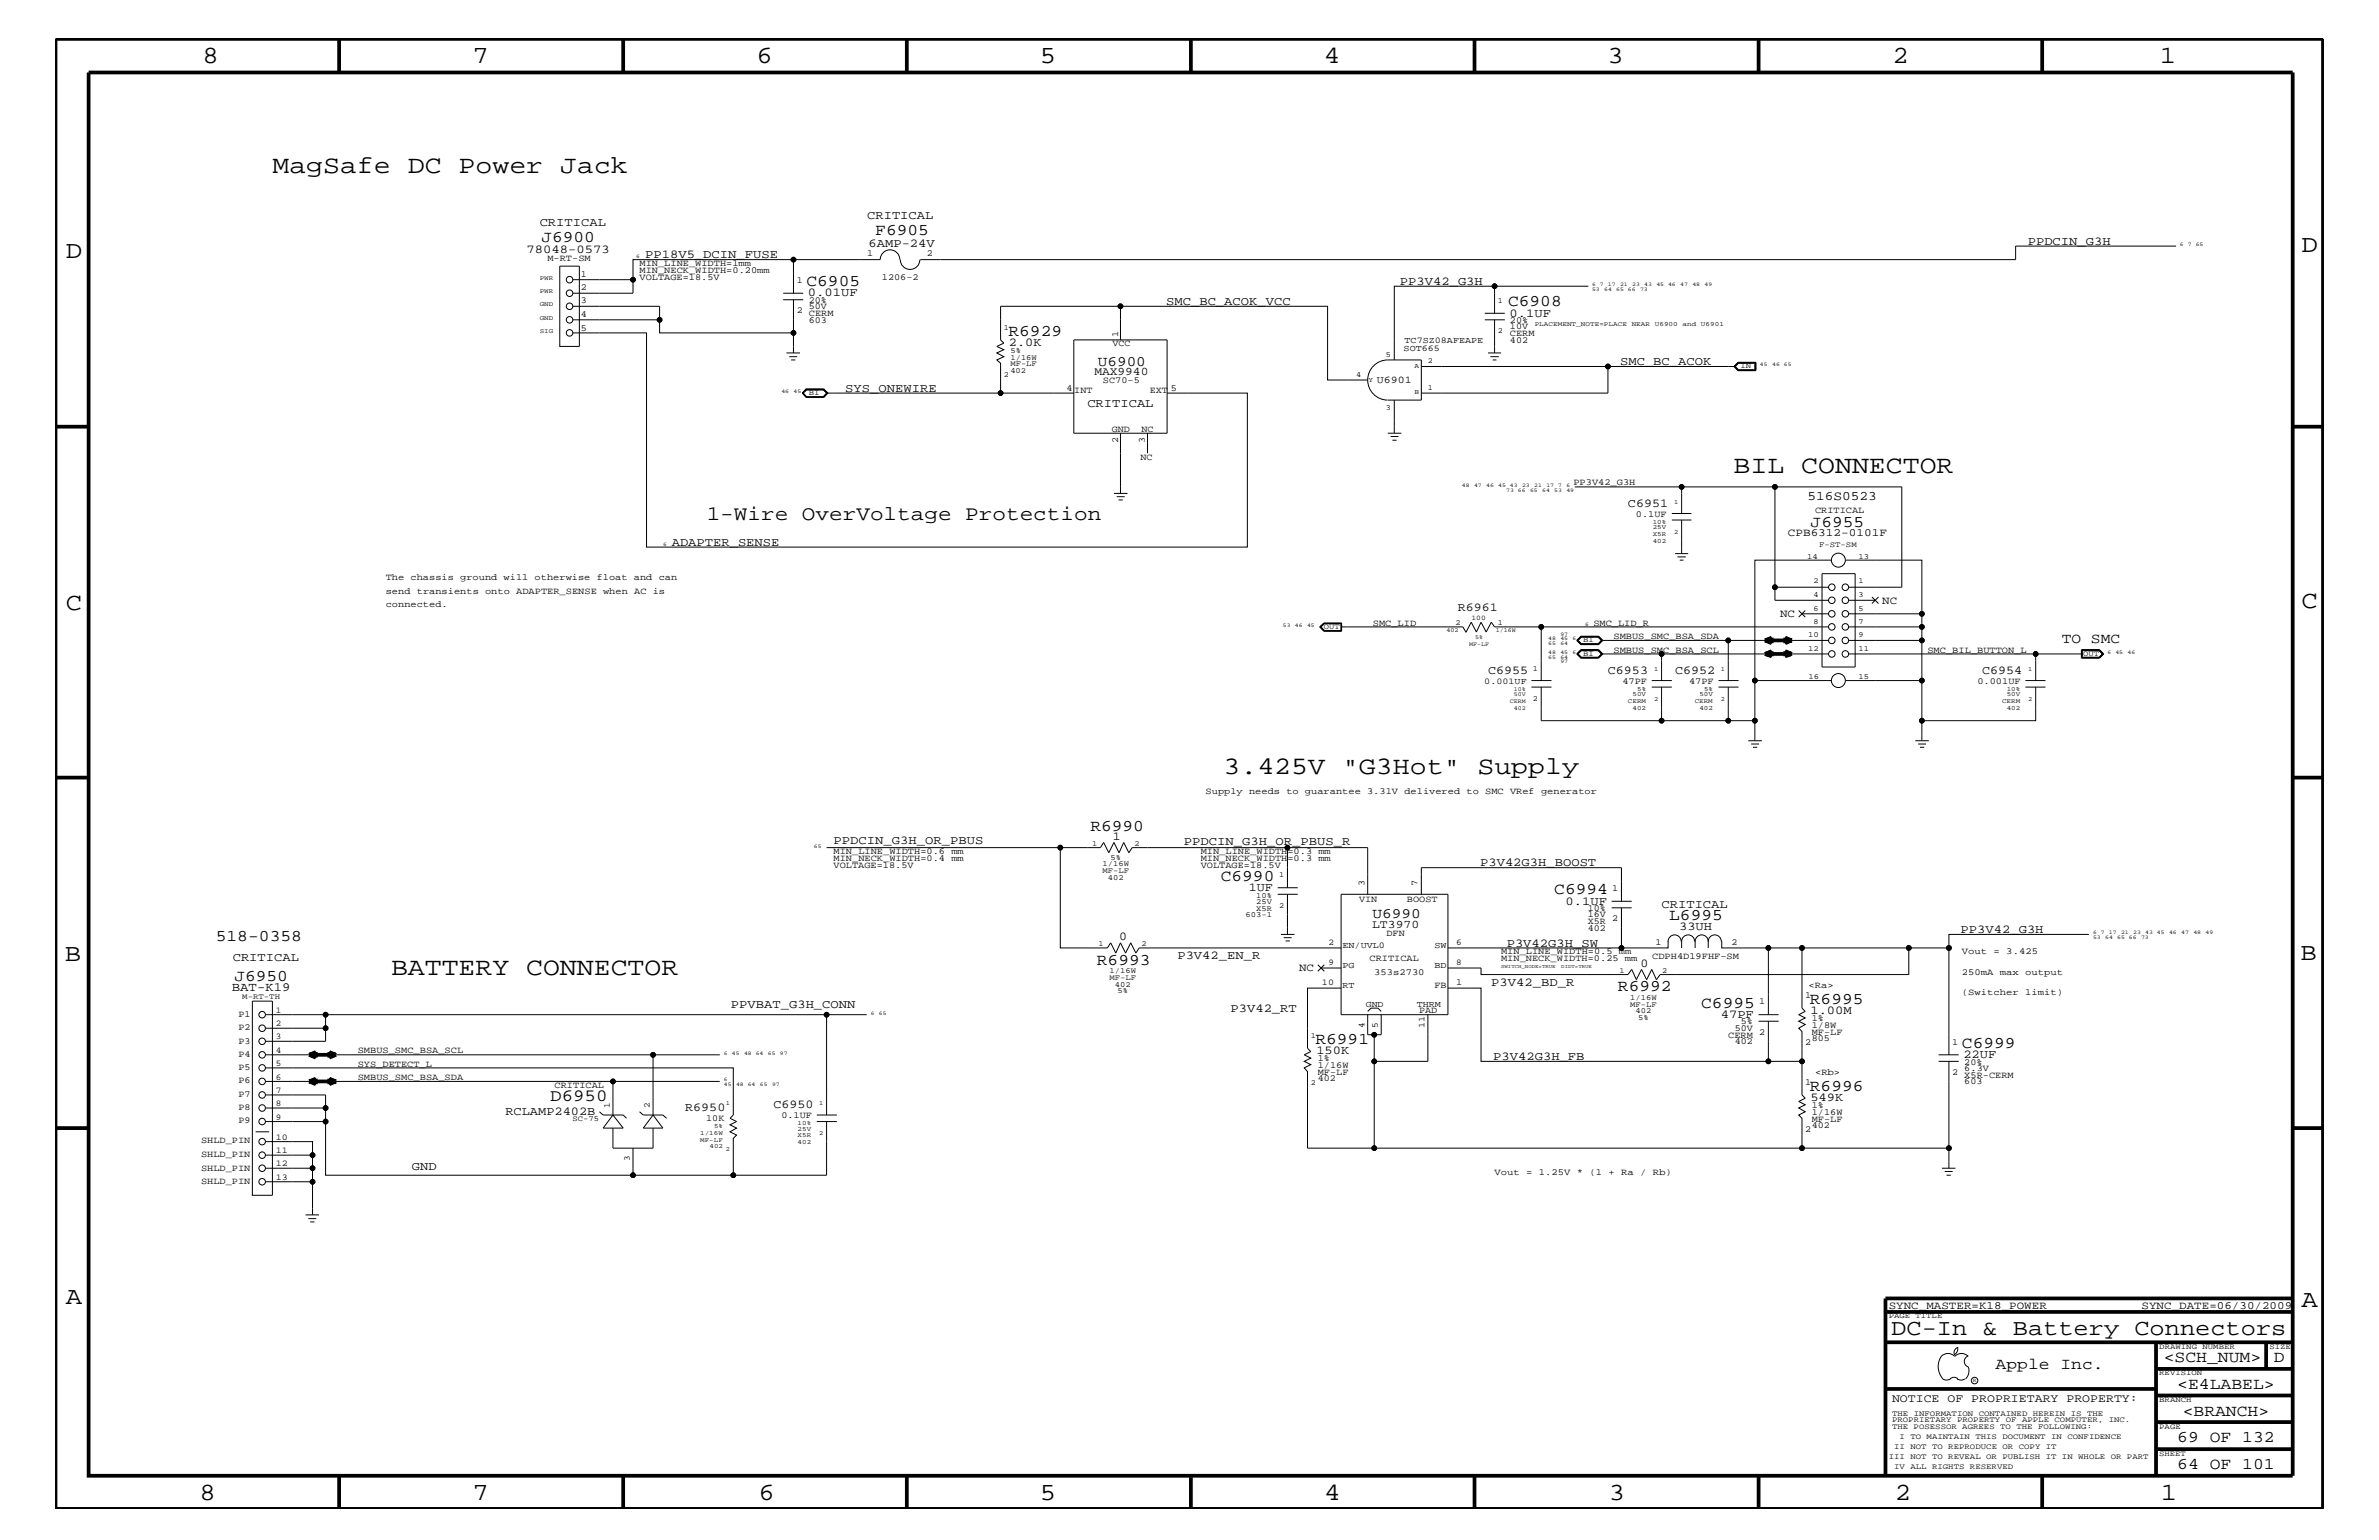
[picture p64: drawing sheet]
<svg xmlns="http://www.w3.org/2000/svg" width="432mm" height="279mm" viewBox="0 0 432 279" stroke-linecap="round" stroke-linejoin="round" font-family="sans-serif">
<defs><g id="words">
<g font-size="4.6">
<text x="49.4" y="31.4">MagSafe DC Power Jack</text>
<text x="314.6" y="85.9">BIL CONNECTOR</text>
<text x="222.1" y="140.4">3.425V &quot;G3Hot&quot; Supply</text>
<text x="71" y="176.8">BATTERY CONNECTOR</text>
</g>
<g font-size="4.5">
<text x="36.7" y="11.5">8</text>
<text x="85.8" y="11.5">7</text>
<text x="137.3" y="11.5">6</text>
<text x="188.7" y="11.5">5</text>
<text x="240.3" y="11.5">4</text>
<text x="291.8" y="11.5">3</text>
<text x="343.5" y="11.5">2</text>
<text x="392" y="11.5">1</text>
<text x="11.9" y="46.8">D</text>
<text x="417.7" y="45.7">D</text>
<text x="11.9" y="110.6">C</text>
<text x="417.7" y="110.3">C</text>
<text x="11.8" y="174.3">B</text>
<text x="417.6" y="174.2">B</text>
<text x="11.9" y="236.7">A</text>
<text x="417.7" y="237.1">A</text>
<text x="36.2" y="272.1">8</text>
<text x="85.8" y="272.1">7</text>
<text x="137.7" y="272.1">6</text>
<text x="188.7" y="272.1">5</text>
<text x="240.4" y="272.1">4</text>
<text x="292" y="272.1">3</text>
<text x="343.9" y="272.1">2</text>
<text x="392.2" y="272.1">1</text>
</g>
<text font-size="4.1" x="343.3" y="242.3">DC-In &amp; Battery Connectors</text>
<text font-size="3.7" x="128.3" y="94.3">1-Wire OverVoltage Protection</text>
<text font-size="3.1" x="99.9" y="199.8">D6950</text>
<g font-size="3">
<text x="98.3" y="44">J6900</text>
<text x="158.9" y="42.7">F6905</text>
<text x="146.4" y="51.9">C6905</text>
<text x="273.7" y="55.6">C6908</text>
<text x="183" y="60.9">R6929</text>
<text x="328.6" y="95.6">J6955</text>
<text x="197.9" y="150.7">R6990</text>
<text x="221.6" y="159.9">C6990</text>
<text x="282.1" y="162.2">C6994</text>
<text x="303" y="167">L6995</text>
<text x="39.2" y="170.7">518-0358</text>
<text x="42.5" y="177.9">J6950</text>
<text x="199.1" y="175">R6993</text>
<text x="293.7" y="179.9">R6992</text>
<text x="308.8" y="182.9">C6995</text>
<text x="328.5" y="182.1">R6995</text>
<text x="238.8" y="189.4">R6991</text>
<text x="356.1" y="190.2">C6999</text>
<text x="328.5" y="197.9">R6996</text>
<text x="362.2" y="248.4">Apple Inc.</text>
<text x="392.7" y="247.1">&lt;SCH_NUM&gt;</text>
<text x="395.2" y="252">&lt;E4LABEL&gt;</text>
<text x="412.7" y="247.1">D</text>
<text x="396.2" y="256.8">&lt;BRANCH&gt;</text>
<text x="395.2" y="261.6">69 OF 132</text>
<text x="395.2" y="266.6">64 OF 101</text>
</g>
<g font-size="2.6">
<text x="199.3" y="66.4">U6900</text>
<text x="374.2" y="116.6">TO SMC</text>
<text x="249.1" y="166.5">U6990</text>
</g>
<text font-size="2.4" x="328" y="90.7">516S0523</text>
<text font-size="2.3" x="42.1" y="179.9">BAT-K19</text>
<g font-size="2.2">
<text x="98" y="41">CRITICAL</text>
<text x="157.4" y="39.8">CRITICAL</text>
<text x="95.6" y="45.9">78048-0573</text>
<text x="117.1" y="46.8">PP18V5_DCIN_FUSE</text>
<text x="157.6" y="44.7">6AMP-24V</text>
<text x="368" y="44.4">PPDCIN_G3H</text>
<text x="146.6" y="53.8">0.01UF</text>
<text x="254.1" y="51.7">PP3V42_G3H</text>
<text x="211.7" y="55.3">SMC_BC_ACOK_VCC</text>
<text x="274" y="57.4">0.1UF</text>
<text x="183.1" y="62.8">2.0K</text>
<text x="153.4" y="71.1">SYS_ONEWIRE</text>
<text x="294" y="66.2">SMC_BC_ACOK</text>
<text x="197.4" y="73.8">CRITICAL</text>
<text x="295.5" y="92">C6951</text>
<text x="121.9" y="99">ADAPTER_SENSE</text>
<text x="264.6" y="110.8">R6961</text>
<text x="270.1" y="122.3">C6955</text>
<text x="291.8" y="122.3">C6953</text>
<text x="304" y="122.3">C6952</text>
<text x="359.7" y="122.3">C6954</text>
<text x="151.3" y="153.1">PPDCIN_G3H_OR_PBUS</text>
<text x="202" y="152.4">1</text>
<text x="214.9" y="153.4">PPDCIN_G3H_OR_PBUS_R</text>
<text x="226.7" y="161.7">1UF</text>
<text x="268.6" y="157.2">P3V42G3H_BOOST</text>
<text x="284.1" y="164.1">0.1UF</text>
<text x="301.6" y="164.7">CRITICAL</text>
<text x="203.2" y="170.6">0</text>
<text x="273.5" y="171.7">P3V42G3H_SW</text>
<text x="304.8" y="168.7">33UH</text>
<text x="355.9" y="169.3">PP3V42_G3H</text>
<text x="42.2" y="174.4">CRITICAL</text>
<text x="213.7" y="174">P3V42_EN_R</text>
<text x="270.7" y="178.8">P3V42_BD_R</text>
<text x="297.7" y="175.5">0</text>
<text x="132.7" y="182.8">PPVBAT_G3H_CONN</text>
<text x="223.4" y="183.7">P3V42_RT</text>
<text x="312.3" y="184.7">47PF</text>
<text x="328.6" y="184">1.00M</text>
<text x="238.9" y="191.2">150K</text>
<text x="356.4" y="192">22UF</text>
<text x="271" y="192.3">P3V42G3H_FB</text>
<text x="91.7" y="202.3">RCLAMP2402B</text>
<text x="124.4" y="201.5">R6950</text>
<text x="140.4" y="201">C6950</text>
<text x="328.6" y="199.8">549K</text>
<text x="74.8" y="212.3">GND</text>
</g>
<g font-size="2.1">
<text x="198.6" y="68.1">MAX9940</text>
<text x="249" y="168.3">LT3970</text>
<text x="343.4" y="254.4">NOTICE OF PROPRIETARY PROPERTY:</text>
</g>
<g font-size="2">
<text x="324.5" y="97.3">CPB6312-0101F</text>
<text x="323.1" y="112">NC</text>
<text x="341.6" y="109.5">NC</text>
<text x="235.8" y="176.2">NC</text>
<text x="342.8" y="237.4">SYNC_MASTER=K18_POWER</text>
<text x="388.7" y="237.4">SYNC_DATE=06/30/2009</text>
</g>
<text font-size="1.9" x="249.9" y="69.5">U6901</text>
<g font-size="1.7">
<text x="99.4" y="47.4">M-RT-SM</text>
<text x="157.4" y="46.5">1</text>
<text x="168.2" y="46.5">2</text>
<text x="105.4" y="50.2">1</text>
<text x="105.4" y="52.7">2</text>
<text x="116.1" y="48.3">MIN_LINE_WIDTH=1mm</text>
<text x="116.1" y="49.6">MIN_NECK_WIDTH=0.20mm</text>
<text x="116.1" y="50.7">VOLTAGE=18.5V</text>
<text x="144.6" y="51.3">1</text>
<text x="160.1" y="50.7">1206-2</text>
<text x="105.4" y="55.1">3</text>
<text x="105.4" y="57.5">4</text>
<text x="105.4" y="60">5</text>
<text x="144.6" y="56.8">2</text>
<text x="146.8" y="58.5">603</text>
<text x="146.8" y="57.3">CERM</text>
<text x="146.8" y="55">20%</text>
<text x="146.8" y="56.1">50V</text>
<text x="274.1" y="58.6">20%</text>
<text x="274.1" y="59.7">10V</text>
<text x="201.9" y="62.9">VCC</text>
<text x="202.9" y="61.1" transform="rotate(-90 202.9 61.1)">1</text>
<text x="274.1" y="60.9">CERM</text>
<text x="274.1" y="62.2">402</text>
<text x="193.5" y="70.9">4</text>
<text x="195" y="71.3">INT</text>
<text x="200.2" y="69.5">SC70-5</text>
<text x="208.7" y="71.3">EXT</text>
<text x="212.5" y="70.9">5</text>
<text x="201.8" y="78.4">GND</text>
<text x="202.9" y="80.4" transform="rotate(-90 202.9 80.4)">2</text>
<text x="207" y="83.5">NC</text>
<text x="207.2" y="78.3">NC</text>
<text x="207.8" y="80.5" transform="rotate(-90 207.8 80.5)">3</text>
<text x="285.6" y="88.1">PP3V42_G3H</text>
<text x="296.9" y="93.8">0.1UF</text>
<text x="329.4" y="93.2">CRITICAL</text>
<text x="70" y="107.7">send transients onto ADAPTER_SENSE when AC is</text>
<text x="70" y="105.3">The chassis ground will otherwise float and can</text>
<text x="70" y="110.2">connected.</text>
<text x="249.2" y="113.6">SMC_LID</text>
<text x="289.2" y="113.6">SMC_LID_R</text>
<text x="292.9" y="115.9">SMBUS_SMC_BSA_SDA</text>
<text x="292.9" y="118.4">SMBUS_SMC_BSA_SCL</text>
<text x="349.8" y="118.4">SMC_BIL_BUTTON_L</text>
<text x="294.5" y="124.1">47PF</text>
<text x="306.6" y="124.1">47PF</text>
<text x="358.9" y="124.1">0.001UF</text>
<text x="218.8" y="144">Supply needs to guarantee 3.31V delivered to SMC VRef generator</text>
<text x="151.3" y="155">MIN_LINE_WIDTH=0.6 mm</text>
<text x="217.9" y="155">MIN_LINE_WIDTH=0.3 mm</text>
<text x="151.3" y="157.4">VOLTAGE=18.5V</text>
<text x="151.3" y="156.2">MIN_NECK_WIDTH=0.4 mm</text>
<text x="217.9" y="156.2">MIN_NECK_WIDTH=0.3 mm</text>
<text x="217.9" y="157.4">VOLTAGE=18.5V</text>
<text x="247.6" y="160.8" transform="rotate(-90 247.6 160.8)">3</text>
<text x="257.3" y="160.8" transform="rotate(-90 257.3 160.8)">7</text>
<text x="292.6" y="161.7">1</text>
<text x="246.7" y="163.6">VIN</text>
<text x="255.4" y="163.6">BOOST</text>
<text x="288.2" y="167.6">X5R</text>
<text x="288.2" y="166.4">16V</text>
<text x="288.2" y="165.3">10%</text>
<text x="292.6" y="167.1">2</text>
<text x="251.7" y="169.9">DFN</text>
<text x="272.5" y="173.2">MIN_LINE_WIDTH=0.5 mm</text>
<text x="288.2" y="168.9">402</text>
<text x="299.9" y="173.9">CDPH4D19FHF-SM</text>
<text x="300.5" y="171.4">1</text>
<text x="314.3" y="171.4">2</text>
<text x="356.1" y="173.2">Vout = 3.425</text>
<text x="248.6" y="174.4">CRITICAL</text>
<text x="249.4" y="176.8">353s2730</text>
<text x="260.3" y="179.3">FB</text>
<text x="264.3" y="178.8">1</text>
<text x="272.5" y="174.4">MIN_NECK_WIDTH=0.25 mm</text>
<text x="328.3" y="179.3">&lt;Ra&gt;</text>
<text x="356.1" y="176.8">250mA max output</text>
<text x="43.3" y="184.4">P1</text>
<text x="257.6" y="183.8">PAD</text>
<text x="316" y="185.9">5%</text>
<text x="319.3" y="182.2">1</text>
<text x="327.7" y="181">1</text>
<text x="328.8" y="185.3">1%</text>
<text x="356.1" y="180.5">(Switcher limit)</text>
<text x="43.3" y="189.3">P3</text>
<text x="43.3" y="191.7">P4</text>
<text x="43.3" y="186.9">P2</text>
<text x="64.9" y="191.1">SMBUS_SMC_BSA_SCL</text>
<text x="313.7" y="188.2">CERM</text>
<text x="314.9" y="187">50V</text>
<text x="314.9" y="189.4">402</text>
<text x="319.3" y="187.7">2</text>
<text x="327.7" y="189.5">2</text>
<text x="328.8" y="188.9">805</text>
<text x="328.8" y="187.7">MF-LF</text>
<text x="328.8" y="186.5">1/8W</text>
<text x="354.3" y="189.5">1</text>
<text x="43.3" y="194.2">P5</text>
<text x="43.3" y="196.5">P6</text>
<text x="64.9" y="195.9">SMBUS_SMC_BSA_SDA</text>
<text x="64.9" y="193.6">SYS_DETECT_L</text>
<text x="100.7" y="197.4">CRITICAL</text>
<text x="239.2" y="192.6">1%</text>
<text x="239.2" y="193.7">1/16W</text>
<text x="239.2" y="196.2">402</text>
<text x="239.2" y="195">MF-LF</text>
<text x="327.7" y="196.8">1</text>
<text x="329.4" y="195">&lt;Rb&gt;</text>
<text x="354.3" y="195">2</text>
<text x="356.5" y="195.5">X5R-CERM</text>
<text x="356.5" y="193.2">20%</text>
<text x="356.5" y="194.3">6.3V</text>
<text x="356.5" y="196.7">603</text>
<text x="43.3" y="199">P7</text>
<text x="43.3" y="201.5">P8</text>
<text x="43.3" y="203.8">P9</text>
<text x="128.2" y="203.4">10K</text>
<text x="141.8" y="202.9">0.1UF</text>
<text x="328.8" y="203.5">MF-LF</text>
<text x="328.8" y="202.3">1/16W</text>
<text x="328.8" y="201">1%</text>
<text x="36.5" y="207.5">SHLD_PIN</text>
<text x="36.5" y="209.9">SHLD_PIN</text>
<text x="327.7" y="205.3">2</text>
<text x="328.8" y="204.7">402</text>
<text x="36.5" y="212.4">SHLD_PIN</text>
<text x="36.5" y="214.7">SHLD_PIN</text>
<text x="271.3" y="213.2">Vout = 1.25V * (1 + Ra / Rb)</text>
</g>
<g font-size="1.6">
<text x="254.8" y="63.6">SOT665</text>
<text x="254.9" y="62.2">TC7SZ08AFEAPE</text>
<text x="269.4" y="124.1">0.001UF</text>
<text x="241.1" y="171.4">2</text>
<text x="243.7" y="172">EN/UVL0</text>
<text x="260.3" y="172">SW</text>
<text x="264.3" y="171.5">6</text>
<text x="239.9" y="178.7">10</text>
<text x="241.1" y="175">9</text>
<text x="243.7" y="175.6">PG</text>
<text x="243.7" y="179.3">RT</text>
<text x="260.3" y="175.6">BD</text>
<text x="264.3" y="175.1">8</text>
<text x="50" y="183.8">1</text>
<text x="247.9" y="182.7">GND</text>
<text x="257.1" y="182.7">THRM</text>
<text x="50" y="186.1">2</text>
<text x="50" y="188.6">3</text>
<text x="50" y="191">4</text>
<text x="247.6" y="186.5" transform="rotate(-90 247.6 186.5)">4</text>
<text x="250.1" y="186.5" transform="rotate(-90 250.1 186.5)">5</text>
<text x="258.6" y="186.5" transform="rotate(-90 258.6 186.5)">11</text>
<text x="50" y="193.4">5</text>
<text x="50" y="195.9">6</text>
<text x="50" y="198.2">7</text>
<text x="50" y="200.7">8</text>
<text x="50" y="203.1">9</text>
<text x="110.7" y="201" transform="rotate(-90 110.7 201)">1</text>
<text x="117.9" y="201" transform="rotate(-90 117.9 201)">2</text>
<text x="50" y="206.8">10</text>
<text x="50" y="209.2">11</text>
<text x="50" y="211.6">12</text>
<text x="50" y="214.1">13</text>
<text x="114.3" y="210.6" transform="rotate(-90 114.3 210.6)">3</text>
</g>
<g font-size="1.4">
<text x="182.2" y="59.8">1</text>
<text x="271.9" y="55">1</text>
<text x="183.4" y="64">5%</text>
<text x="183.4" y="65.3">1/16W</text>
<text x="251.5" y="64.7">5</text>
<text x="259.2" y="65.9">2</text>
<text x="271.9" y="60.4">2</text>
<text x="146.8" y="71.7">BI</text>
<text x="182.2" y="68.4">2</text>
<text x="183.4" y="66.5">MF-LF</text>
<text x="183.4" y="67.7">402</text>
<text x="246.1" y="68.4">4</text>
<text x="259.2" y="70.7">1</text>
<text x="315.9" y="66.8">IN</text>
<text x="251.5" y="74.4">3</text>
<text x="328" y="101.4">14</text>
<text x="330.2" y="99.3">F-ST-SM</text>
<text x="337.3" y="101.4">13</text>
<text x="329.2" y="105.9">2</text>
<text x="337.3" y="105.9">1</text>
<text x="264.2" y="113.4">2</text>
<text x="271.9" y="113.4">1</text>
<text x="329.2" y="108.3">4</text>
<text x="329.2" y="110.8">6</text>
<text x="329.2" y="113.1">8</text>
<text x="337.3" y="108.3">3</text>
<text x="337.3" y="110.8">5</text>
<text x="337.3" y="113.1">7</text>
<text x="240.3" y="114.2">OUT</text>
<text x="287.4" y="119">BI</text>
<text x="287.4" y="116.5">BI</text>
<text x="328.2" y="115.6">10</text>
<text x="328.2" y="118.1">12</text>
<text x="337.3" y="118.1">11</text>
<text x="337.3" y="115.6">9</text>
<text x="378.1" y="119">OUT</text>
<text x="278.2" y="121.7">1</text>
<text x="328.3" y="123.1">16</text>
<text x="337.3" y="123.1">15</text>
<text x="278.2" y="127.1">2</text>
<text x="198.2" y="153.4">1</text>
<text x="201.5" y="156">5%</text>
<text x="205.9" y="153.4">2</text>
<text x="200.1" y="158.4">MF-LF</text>
<text x="200.1" y="157.2">1/16W</text>
<text x="201.1" y="159.6">402</text>
<text x="232.2" y="159.2">1</text>
<text x="226.1" y="166.4">603-1</text>
<text x="228" y="165.2">X5R</text>
<text x="228" y="163.9">25V</text>
<text x="228" y="162.8">10%</text>
<text x="232.2" y="164.7">2</text>
<text x="199.4" y="171.6">1</text>
<text x="207.2" y="171.6">2</text>
<text x="201.4" y="176.6">1/16W</text>
<text x="201.4" y="177.7">MF-LF</text>
<text x="202.4" y="179">402</text>
<text x="294" y="176.5">1</text>
<text x="301.7" y="176.5">2</text>
<text x="44" y="181.2">M-RT-TH</text>
<text x="202.8" y="180.2">5%</text>
<text x="295.9" y="182.7">MF-LF</text>
<text x="295.9" y="181.4">1/16W</text>
<text x="296.8" y="183.8">402</text>
<text x="297.3" y="185">5%</text>
<text x="237.9" y="188.3">1</text>
<text x="237.9" y="196.8">2</text>
<text x="103.9" y="203.3">SC-75</text>
<text x="342.8" y="239.2">PAGE TITLE</text>
<text x="391.9" y="244.7">DRAWING NUMBER</text>
<text x="411.9" y="244.7">SIZE</text>
<text x="391.9" y="249.5">REVISION</text>
<text x="343.4" y="256.8">THE INFORMATION CONTAINED HEREIN IS THE</text>
<text x="391.9" y="254.4">BRANCH</text>
<text x="343.4" y="259.3">THE POSESSOR AGREES TO THE FOLLOWING:</text>
<text x="343.4" y="258">PROPRIETARY PROPERTY OF APPLE COMPUTER, INC.</text>
<text x="343.8" y="262.9">II NOT TO REPRODUCE OR COPY IT</text>
<text x="344.8" y="261.1">I TO MAINTAIN THIS DOCUMENT IN CONFIDENCE</text>
<text x="391.9" y="259.3">PAGE</text>
<text x="342.8" y="264.7">III NOT TO REVEAL OR PUBLISH IT IN WHOLE OR PART</text>
<text x="343.8" y="266.6">IV ALL RIGHTS RESERVED</text>
<text x="391.9" y="264.1">SHEET</text>
</g>
<g font-size="1.3">
<text x="248.4" y="69.3">Y</text>
<text x="256.7" y="71.6">B</text>
<text x="256.7" y="66.8">A</text>
<text x="267.1" y="112.5">100</text>
</g>
<g font-size="1.2">
<text x="98" y="53.2">PWR</text>
<text x="98" y="50.7">PWR</text>
<text x="98" y="55.6">GND</text>
<text x="98" y="58">GND</text>
<text x="278.6" y="59.2">PLACEMENT_NOTE=PLACE</text>
<text x="296.2" y="59.2">NEAR</text>
<text x="300.4" y="59.2">U6900</text>
<text x="305.4" y="59.2">and</text>
<text x="308.7" y="59.2">U6901</text>
<text x="98" y="60.4">SIG</text>
<text x="300" y="95">10%</text>
<text x="303.9" y="91.4">1</text>
<text x="300" y="98.5">402</text>
<text x="300" y="96">25V</text>
<text x="300" y="97.3">X5R</text>
<text x="303.9" y="96.8">2</text>
<text x="297.2" y="125.3">5%</text>
<text x="300.2" y="121.7">1</text>
<text x="309.3" y="125.3">5%</text>
<text x="312.3" y="121.7">1</text>
<text x="364.2" y="125.3">10%</text>
<text x="368.1" y="121.7">1</text>
<text x="295.5" y="127.6">CERM</text>
<text x="296.3" y="126.4">50V</text>
<text x="296.3" y="128.8">402</text>
<text x="300.2" y="127.1">2</text>
<text x="307.6" y="127.6">CERM</text>
<text x="308.4" y="126.4">50V</text>
<text x="308.4" y="128.8">402</text>
<text x="312.3" y="127.1">2</text>
<text x="363.4" y="127.6">CERM</text>
<text x="364.2" y="128.8">402</text>
<text x="364.2" y="126.4">50V</text>
<text x="368.1" y="127.1">2</text>
<text x="131.7" y="200.4">1</text>
<text x="148.7" y="200.4">1</text>
<text x="127.1" y="205.9">1/16W</text>
<text x="127.1" y="207.1">MF-LF</text>
<text x="128.8" y="208.3">402</text>
<text x="129.6" y="204.7">5%</text>
<text x="131.7" y="208.9">2</text>
<text x="144.8" y="207.6">402</text>
<text x="144.8" y="204.1">10%</text>
<text x="144.8" y="206.4">X5R</text>
<text x="144.8" y="205.2">25V</text>
<text x="148.7" y="205.9">2</text>
</g>
<g font-size="1.1">
<text x="262.6" y="114.8">402</text>
<text x="266.7" y="117.2">MF-LF</text>
<text x="267.8" y="115.9">5%</text>
<text x="271.5" y="114.8">1/16W</text>
<text x="274.7" y="125.3">10%</text>
<text x="274.1" y="127.6">CERM</text>
<text x="274.7" y="126.4">50V</text>
<text x="274.7" y="128.8">402</text>
</g>
<g font-size="1">
<text x="115.5" y="46.8">6</text>
<text x="395.6" y="44.6">6</text>
<text x="397.1" y="44.6">7</text>
<text x="398.5" y="44.6">65</text>
<text x="289" y="51.9">6</text>
<text x="289" y="52.9">53</text>
<text x="290.4" y="51.9">7</text>
<text x="291.2" y="52.9">64</text>
<text x="291.8" y="51.9">17</text>
<text x="293.4" y="52.9">65 66</text>
<text x="294" y="51.9">21</text>
<text x="296.2" y="51.9">23</text>
<text x="297.7" y="52.9">73</text>
<text x="298.5" y="51.9">43</text>
<text x="300.7" y="51.9">45 46</text>
<text x="305" y="51.9">47</text>
<text x="307.2" y="51.9">48</text>
<text x="309.4" y="51.9">49</text>
<text x="141.8" y="71.3">46</text>
<text x="144" y="71.3">45</text>
<text x="319.4" y="66.5">45</text>
<text x="321.6" y="66.5">46 65</text>
<text x="265.3" y="88.3">48</text>
<text x="267.5" y="88.3">47</text>
<text x="269.7" y="88.3">46</text>
<text x="271.9" y="88.3">45 43</text>
<text x="273.4" y="89.2">73 66</text>
<text x="276.3" y="88.3">23</text>
<text x="277.7" y="89.2">65</text>
<text x="278.5" y="88.3">21</text>
<text x="279.9" y="89.2">64</text>
<text x="280.7" y="88.3">17 7</text>
<text x="282.1" y="89.2">53</text>
<text x="284.3" y="88.3">6</text>
<text x="284.3" y="89.2">49</text>
<text x="120.4" y="99">6</text>
<text x="232.8" y="113.7">53</text>
<text x="235" y="113.7">46</text>
<text x="237.2" y="113.7">45</text>
<text x="287.7" y="113.6">6</text>
<text x="281" y="118.6">48</text>
<text x="281" y="119.5">65</text>
<text x="281" y="116.2">48</text>
<text x="281" y="117">65</text>
<text x="283.2" y="118.6">45</text>
<text x="283.2" y="119.5">64</text>
<text x="283.2" y="116.2">45</text>
<text x="283.2" y="117">64</text>
<text x="283.2" y="115.3">97</text>
<text x="285.4" y="118.6">6</text>
<text x="285.4" y="116.2">6</text>
<text x="382.5" y="118.6">6</text>
<text x="384" y="118.6">45</text>
<text x="386.2" y="118.6">46</text>
<text x="283.2" y="120.3">97</text>
<text x="147.7" y="153.8">65</text>
<text x="379.9" y="169.5">6</text>
<text x="379.9" y="170.4">53</text>
<text x="381.3" y="169.5">7</text>
<text x="382.1" y="170.4">64</text>
<text x="382.8" y="169.5">17</text>
<text x="384.3" y="170.4">65 66</text>
<text x="385" y="169.5">21</text>
<text x="387.2" y="169.5">23</text>
<text x="388.6" y="170.4">73</text>
<text x="389.4" y="169.5">43 45</text>
<text x="393.7" y="169.5">46</text>
<text x="395.9" y="169.5">47</text>
<text x="398.1" y="169.5">48</text>
<text x="400.3" y="169.5">49</text>
<text x="158.1" y="184.1">6</text>
<text x="159.5" y="184.1">65</text>
<text x="131.4" y="191.4">6</text>
<text x="132.8" y="191.4">45</text>
<text x="135" y="191.4">48 64</text>
<text x="139.4" y="191.4">65</text>
<text x="141.6" y="191.4">97</text>
<text x="131.4" y="196.2">6</text>
<text x="131.4" y="197">45</text>
<text x="133.6" y="197">48 64</text>
<text x="137.9" y="197">65</text>
<text x="140.1" y="197">97</text>
<text x="358.1" y="250.7">R</text>
</g>
<g font-size=".9">
<text x="272.5" y="175.6">SWITCH_NODE=TRUE</text>
<text x="283.4" y="175.6">DIDT=TRUE</text>
</g>
</g></defs>
<g fill="none" stroke="#000" stroke-width=".18">
<path d="M101.6 48.3h3.6v14.6h-3.6zM104 58h15.7v2.4h24.3M104 50.7h10.9v2.5h-10.9M104 55.6h15.7v2.4M142.2 54.4h3.6M142.2 53.2h3.6M144 47.1h-29.1v3.6M144 54.4v9.6M163.3 47.1a1.78 1.78 0 0 0-1.8-1.8 1.78 1.78 0 0 0-1.7 1.8h-15.8v6.1M163.4 47.1a1.78 1.78 0 0 0 1.8 1.8 1.78 1.78 0 0 0 1.8-1.8M203.4 55.6h-21.8v6.1l.6 .6-1.3 .6 1.3 .5-1.3 .6 1.3 .7-1.3 .6 .7 .6v5.4h13.3M203.4 55.6h37.6v13.3h7.2"/>
<path d="M203.4 55.6v6.1M269.5 58h3.6M269.5 56.8h3.6M271.3 51.9v4.9M271.3 58v6M288.3 51.9h-35.2v13.4M395 44.6h-29.2v2.5h-198.8M104 60.4h13.3v38.9h109.1v-28h-14.6M142.7 64h2.5M143.3 64.7h1.4M143.6 65.3h.8M145.6 71.3l.8-.7h3.1l.7 .7-.7 .8"/>
<path d="M145.6 71.3l.8 .8h3.1M145.6 71.3l.7-.7h3.2l.8 .7-.8 .8M145.6 71.3l.7 .8h3.2M149.4 70.7h-3l-.6 .6 .6 .7h3M149.4 70.7h-3l-.7 .6 .7 .7h3M149.4 70.7l.7 .6-.7 .7M149.4 70.7l.6 .6-.6 .7M150 71.3h31.6M194.9 61.7h16.9v16.9h-16.9zM203.4 78.6v10.9M208.3 78.6v3.6M251.8 72.6a3.6 3.6 0 0 1-3.6-3.7 3.6 3.6 0 0 1 3.7-3.6h6.1v7.3h-6.1"/>
<path d="M251.9 78.6h2.4M252.4 79.2h1.4M252.7 79.9h.8M253.1 72.6v6M258 66.5h33.8M270.1 64h2.4M270.5 64.7h1.5M270.9 65.3h.7M314.7 66.5l.8-.8h3.2v1.6h-3.2zM315 66.5h-23.2v4.8h-33.8M315.5 65.8l-.6 .7 .6 .7M315.5 65.8l-.7 .7 .7 .7"/>
<path d="M315.5 67.2h3.2M315.5 65.8h3.2M315.6 65.9h2.9v1.2h-2.9l-.6-.6zM318.6 65.8v1.4M202.2 89.5h2.4M202.7 90.1h1.4M203 90.7h.8M285.8 88.3h19.4v4.9M303.4 94.3h3.6M303.4 93.2h3.6M305.2 88.3h17v18.2M305.2 94.3v6.1"/>
<path d="M322.2 88.3h23v18.2h-9.7M240.3 113.1h3.2v1.4h-3.2M240.3 113.1l-.8 .6 .8 .8M240.3 113.1l-.7 .6 .7 .8M240.4 113.1h3v1.3h-3M240.4 113.1l-.7 .6 .7 .7M240.4 113.1l-.6 .6 .6 .7M243.4 113.7h22.1l.6 1.1M279.7 113.7v9.8M286.2 116.2l.7-.8h3.3l.7 .8-.7 .8h-3.3zM286.3 116.2l.7-.7h3.2l.6 .7-.6 .7h-3.2zM286.3 118.6l.7-.6h3.1l.6 .6-.6 .7h-3.1z"/>
<path d="M286.3 116.2l.7-.7h3.1l.6 .7-.6 .7h-3.1zM286.9 117.9h3.3l.7 .7-.7 .8h-3.3l-.7-.8zM287 118.1h3.1l.6 .5-.6 .6h-3.1l-.6-.6zM287 117.9h3.2l.6 .7-.6 .7h-3.2l-.7-.7zM287 115.6h3.1l.6 .6-.6 .6h-3.1l-.6-.6zM290.7 116.2h23v7.3M290.7 118.6h41.2M301.6 118.6v4.9M304 100.4h2.4M304.5 101h1.5M304.9 101.6h.7M313.7 116.2h18.2"/>
<path d="M322.2 106.5v2.4h9.7M322.2 106.5h9.7M326.5 110.8l1.2 1.2M327.1 111.4h4.8M327.7 110.8l-1.2 1.2M330.7 104.1h6v16.9h-6zM331.9 113.7h-60.6l-.6-.8-1 1.8-.9-1.8-.8 1.8-1-1.8-.9 1.8M332.4 101.6h-13.9v21.9h13.9M335 101.6h13.8v9.8h-13.3M335.5 113.7h13.3v2.5h-13.3M335.5 118.6h42.5M335.5 108.9h4.9"/>
<path d="M339.8 108.3l1.2 1.2M341 108.3l-1.2 1.2M348.8 111.4v2.3M348.8 116.2v7.3M369.5 118.6v4.9M377.8 117.9h3.3l.7 .7-.7 .8h-3.3zM377.9 117.9v1.4h3.1M377.9 118h3.1l.7 .6-.7 .7M378 118.1h3l.6 .5-.6 .6h-3zM381 117.9l.8 .7-.8 .7M278 124.7h3.6M278 123.5h3.6"/>
<path d="M279.7 124.7v6.1h21.9M299.8 124.7h3.6M299.8 123.5h3.6M301.6 124.7v6.1h12.1M311.9 124.7h3.7M311.9 123.5h3.7M313.7 124.7v6.1M313.7 130.8h4.8M317.3 134.4h2.5M317.8 135h1.5M318.2 135.6h.7M318.5 123.5v10.9"/>
<path d="M335 123.5h13.8v7.3M347.6 134.4h2.5M348.1 135h1.5M348.5 135.6h.8M367.6 124.7h3.7M367.6 123.5h3.7M369.5 124.7v6.1h-20.7v3.6M150 153.8h42.4M233.7 153.8v7.3M231.9 162.2h3.6M231.9 161.1h3.6M232.5 169.5h2.5"/>
<path d="M233 170.1h1.4M233.3 170.7h.8M233.7 162.2v7.3M239.2 175l1.2 1.2M239.8 175.6h3.6M240.4 175l-1.2 1.2M243.4 179.3h-6.1v10.9l.6 .6-1.2 .6 1.2 .6-1.2 .6 1.2 .6-1.2 .5 .6 .7v13.9h89.8M243.4 162.2h19.4v21.9h-19.4zM248.2 162.2v-8.4h-42.7l-.6 .9-.9-1.8-.9 1.8-.9-1.8-.9 1.8-1-1.8-.6 .9h-7.3v18.2h8.6l.6-.9 .9 1.8 .9-1.8 .9 1.8 .9-1.8 1 1.8 .6-.9h36.6M258 162.2v-4.8h36.3v6.1M262.8 179.3h6v13.3h52.2v-7.3M262.8 172h31.5"/>
<path d="M292.5 164.7h3.7M292.5 163.5h3.7M294.3 164.7v7.3h8.5v-1.3M302.8 170.8a1.19 1.19 0 0 1 1.2-1.2 1.19 1.19 0 0 1 1.1 1.2M305.2 170.8a1.19 1.19 0 0 1 1.2-1.2 1.19 1.19 0 0 1 1.2 1.2M305.2 170.7v1.3M307.7 170.8a1.19 1.19 0 0 1 1.2-1.2 1.19 1.19 0 0 1 1.1 1.2 1.19 1.19 0 0 1 1.2-1.2 1.19 1.19 0 0 1 1.2 1.2M307.7 170.7v1.3M310 170.7v1.3M312.5 170.7v1.3h8.5v12.1M321 172h6.1M327.1 172v10.9l.6 .6-1.2 .6 1.2 .6-1.2 .6 1.2 .6-1.2 .6 .6 .6v5.5"/>
<path d="M327.1 172h19.4v4.8h-45.2l-.6 .9-.9-1.8-.9 1.8-1-1.8-.9 1.8-.8-1.8-.7 .9h-26.7v-1.2h-6M353.7 172v19.4M379.1 169.5h-25.4v2.5h-7.2M45.8 181.6h3.6v35.3h-3.6zM48.3 193.7h84.8v8.6l-.6 .6 1.2 .6-1.2 .6 1.2 .6-1.2 .6 1.2 .6-.6 .6v6.7h16.9v-9.7M48.3 184.1h101.7M48.3 191.4h82.3M48.3 196.2h82.3M48.3 198.7h10.8v2.3M59.1 184.1v2.4h-10.8M59.1 186.5v2.4h-10.8M111.3 196.2v6.1"/>
<path d="M118.5 191.4v10.9M157.3 184.1h-7.3v18.2M248.2 183.5l.6-.6h1.3l.6 .6M248.2 184.1v3.6h1.2M250.7 184.1v3.6h-1.3v20.6M259.2 184.1v8.5h-9.8M319.2 185.3h3.6M319.2 184.1h3.6M321 192.6h6.1v6.1l.6 .5-1.2 .6 1.2 .6-1.2 .6 1.2 .7-1.2 .6 .6 .6v5.4h26.6M351.9 192.6h3.6M351.9 191.4h3.6M353.7 192.6v19.3"/>
<path d="M46.4 205.3h2.5M48.3 211.9h8.4v2.5h-8.4M48.3 207.1h8.4v2.5h-8.4M48.3 203.5h10.8v9.7h55.8M48.3 201h10.8v2.5M56.7 209.6v2.3M56.7 214.4v6M108.8 201.7l.7 .6h3.6l.6 .6M111.3 204.7v3.6h7.2v-3.6M111.3 202.3l1.8 2.4h-3.6zM114.9 208.3v4.9h18.2M116.1 201.7l.7 .6h3.5l.7 .6"/>
<path d="M118.5 202.3l1.8 2.4h-3.5zM148.3 202.3h3.6M148.3 203.5h3.6M352.5 211.9h2.4M353 212.5h1.4M353.3 213.2h.8M55.5 220.4h2.4M56 221.1h1.4M56.3 221.7h.8M352.3 246.1a1.69 1.69 0 0 1 2.5 0 1.72 1.72 0 0 1 2.4 0M352.4 246a3.2 3.2 0 0 0 .4 4.3l.8 .1 .4-.2M354 250.2l.7-.3 .7 .3"/>
<path d="M355.2 250.2l.7 .2 .7-.2M355.3 244.4v.3a1.18 1.18 0 0 1-.6 1.1M355.4 244.4a.99 .99 0 0 0-.6 1.4M357.2 246a1.04 1.04 0 0 0-.7 1 1.04 1.04 0 0 0 .7 1M357.3 248l.1 .7a2.11 2.11 0 0 1-.6 1.5"/>
<circle cx="103.4" cy="55.6" r=".59"/>
<circle cx="103.4" cy="58" r=".59"/>
<circle cx="103.4" cy="50.7" r=".59"/>
<circle cx="103.4" cy="53.2" r=".59"/>
<circle cx="114.9" cy="50.7" r=".42"/>
<circle cx="119.7" cy="58" r=".42"/>
<circle cx="144" cy="47.1" r=".42"/>
<circle cx="203.4" cy="55.6" r=".42"/>
<circle cx="271.3" cy="51.9" r=".42"/>
<circle cx="103.4" cy="60.4" r=".59"/>
<circle cx="144" cy="60.4" r=".42"/>
<circle cx="181.6" cy="71.3" r=".42"/>
<circle cx="291.8" cy="66.5" r=".42"/>
<circle cx="305.2" cy="88.3" r=".42"/>
<circle cx="322.2" cy="88.3" r=".42"/>
<circle cx="279.7" cy="113.7" r=".42"/>
<circle cx="301.6" cy="118.6" r=".42"/>
<circle cx="313.7" cy="116.2" r=".42"/>
<circle cx="322.2" cy="106.5" r=".42"/>
<circle cx="332.5" cy="118.6" r=".59"/>
<circle cx="332.5" cy="108.9" r=".59"/>
<circle cx="332.5" cy="116.2" r=".59"/>
<circle cx="332.5" cy="111.4" r=".59"/>
<circle cx="332.5" cy="106.5" r=".59"/>
<circle cx="332.5" cy="113.7" r=".59"/>
<circle cx="333.7" cy="101.6" r="1.27"/>
<circle cx="334.9" cy="118.6" r=".59"/>
<circle cx="334.9" cy="116.2" r=".59"/>
<circle cx="334.9" cy="108.9" r=".59"/>
<circle cx="334.9" cy="111.4" r=".59"/>
<circle cx="334.9" cy="106.5" r=".59"/>
<circle cx="334.9" cy="113.7" r=".59"/>
<circle cx="348.8" cy="111.4" r=".42"/>
<circle cx="348.8" cy="113.7" r=".42"/>
<circle cx="348.8" cy="116.2" r=".42"/>
<circle cx="369.5" cy="118.6" r=".42"/>
<circle cx="301.6" cy="130.8" r=".42"/>
<circle cx="313.7" cy="130.8" r=".42"/>
<circle cx="318.5" cy="130.8" r=".42"/>
<circle cx="318.5" cy="123.5" r=".42"/>
<circle cx="333.7" cy="123.5" r="1.27"/>
<circle cx="348.8" cy="123.5" r=".42"/>
<circle cx="348.8" cy="130.8" r=".42"/>
<circle cx="192.4" cy="153.8" r=".42"/>
<circle cx="233.7" cy="153.8" r=".42"/>
<circle cx="294.3" cy="172" r=".42"/>
<circle cx="321" cy="172" r=".42"/>
<circle cx="327.1" cy="172" r=".42"/>
<circle cx="346.5" cy="172" r=".42"/>
<circle cx="353.7" cy="172" r=".42"/>
<circle cx="47.6" cy="191.4" r=".59"/>
<circle cx="47.6" cy="198.7" r=".59"/>
<circle cx="47.6" cy="186.5" r=".59"/>
<circle cx="47.6" cy="188.9" r=".59"/>
<circle cx="47.6" cy="193.7" r=".59"/>
<circle cx="47.6" cy="196.2" r=".59"/>
<circle cx="47.6" cy="184.1" r=".59"/>
<circle cx="59.1" cy="184.1" r=".42"/>
<circle cx="59.1" cy="186.5" r=".42"/>
<circle cx="111.3" cy="196.2" r=".42"/>
<circle cx="118.5" cy="191.4" r=".42"/>
<circle cx="150" cy="184.1" r=".42"/>
<circle cx="249.4" cy="192.6" r=".42"/>
<circle cx="249.4" cy="187.7" r=".42"/>
<circle cx="321" cy="192.6" r=".42"/>
<circle cx="327.1" cy="192.6" r=".42"/>
<circle cx="47.6" cy="211.9" r=".59"/>
<circle cx="47.6" cy="203.5" r=".59"/>
<circle cx="47.6" cy="207.1" r=".59"/>
<circle cx="47.6" cy="214.4" r=".59"/>
<circle cx="47.6" cy="209.6" r=".59"/>
<circle cx="47.6" cy="201" r=".59"/>
<circle cx="56.7" cy="209.6" r=".42"/>
<circle cx="56.7" cy="211.9" r=".42"/>
<circle cx="56.7" cy="214.4" r=".42"/>
<circle cx="59.1" cy="201" r=".42"/>
<circle cx="59.1" cy="203.5" r=".42"/>
<circle cx="114.9" cy="213.2" r=".42"/>
<circle cx="133.1" cy="213.2" r=".42"/>
<circle cx="249.4" cy="208.3" r=".42"/>
<circle cx="327.1" cy="208.3" r=".42"/>
<circle cx="353.7" cy="208.3" r=".42"/>
<circle cx="358.4" cy="250.5" r=".59"/>
</g>
<g fill="none" stroke="#000" stroke-width=".68" stroke-linecap="butt">
<path d="M10.1 7.1h411.5v266.7h-411.5zM16.1 13.2h400v254.5h-400zM61.6 7.1v6.1M113.1 7.1v6.1M164.6 7.1v6.1M216.2 7.1v6.1M267.6 7.1v6.1M319.2 7.1v6.1M370.7 7.1v6.1M10.1 77.4h6M416.1 77.4h5.5M320.4 116.2l1.2 .2"/>
<path d="M320.4 116.2l1.2-.5v1zM320.4 118.6l1.2-.5v1zM320.4 116.2h4.8M320.4 116.2l1.2 .3M320.4 118.6l1.2 .1M320.4 118.6h4.8M320.4 118.6l1.2 .3M320.4 118.6l1.2 .4M321.6 116.1l-1.2 .1M321.6 115.9l-1.2 .3M321.6 118.5l-1.2 .1M321.6 118.4l-1.2 .2"/>
<path d="M321.6 118.2l-1.2 .4M324 116.1l1.2 .1M324 115.7l1.2 .5-1.2 .5zM324 118.1l1.2 .5-1.2 .5zM324 115.9l1.2 .3M324 118.5l1.2 .1M324 118.2l1.2 .4M324 118.4l1.2 .2M325.2 116.2l-1.2 .2M325.2 116.2l-1.2 .3M325.2 118.6l-1.2 .1M325.2 118.6l-1.2 .3"/>
<path d="M325.2 118.6l-1.2 .4M10.1 141.1h6M416.1 141.1h5.5M56.1 191.4l1.2 .1M56.1 191.4l1.2-.5v1zM56.1 196.2l1.2-.5v1zM56.1 191.4h4.9M56.1 191.4l1.2 .2M56.1 191.4l1.2 .3M56.1 196.2l1.2 .2M56.1 196.2h4.9M56.1 196.2l1.2 .3"/>
<path d="M57.3 191.2l-1.2 .2M57.3 191.1l-1.2 .3M57.3 191l-1.2 .4M57.3 196.1l-1.2 .1M57.3 195.9l-1.2 .3M59.8 191.2l1.2 .2M59.8 190.9l1.2 .5-1.2 .5zM59.8 195.7l1.2 .5-1.2 .5zM59.8 191l1.2 .4M59.8 191.1l1.2 .3M59.8 196.1l1.2 .1M59.8 195.9l1.2 .3"/>
<path d="M61 191.4l-1.2 .1M61 191.4l-1.2 .2M61 191.4l-1.2 .3M61 196.2l-1.2 .2M61 196.2l-1.2 .3M10.1 204.7h6M416.1 204.7h5.5M342.2 238h73.9M416.1 235.6h-73.9v32.1M342.2 243.5h73.9M342.2 252h49.1M391.3 243.5v24.2"/>
<path d="M391.3 258h24.8M391.3 253.2h24.8M391.3 248.4h24.8M411.3 243.5v4.9M61.6 267.7v6.1M113.1 267.7v6.1M164.6 267.7v6.1M216.2 268v5.8M267.6 267.7v6.1M319.2 267.7v6.1M370.7 267.7v6.1M391.3 262.9h24.8"/>
</g>
<g fill="#000">
<circle cx="114.9" cy="50.7" r=".42"/>
<circle cx="119.7" cy="58" r=".42"/>
<circle cx="144" cy="47.1" r=".42"/>
<circle cx="203.4" cy="55.6" r=".42"/>
<circle cx="271.3" cy="51.9" r=".42"/>
<circle cx="144" cy="60.4" r=".42"/>
<circle cx="181.6" cy="71.3" r=".42"/>
<circle cx="291.8" cy="66.5" r=".42"/>
<circle cx="305.2" cy="88.3" r=".42"/>
<circle cx="322.2" cy="88.3" r=".42"/>
<circle cx="279.7" cy="113.7" r=".42"/>
<circle cx="301.6" cy="118.6" r=".42"/>
<circle cx="313.7" cy="116.2" r=".42"/>
<circle cx="322.2" cy="106.5" r=".42"/>
<circle cx="348.8" cy="111.4" r=".42"/>
<circle cx="348.8" cy="113.7" r=".42"/>
<circle cx="348.8" cy="116.2" r=".42"/>
<circle cx="369.5" cy="118.6" r=".42"/>
<circle cx="301.6" cy="130.8" r=".42"/>
<circle cx="313.7" cy="130.8" r=".42"/>
<circle cx="318.5" cy="130.8" r=".42"/>
<circle cx="318.5" cy="123.5" r=".42"/>
<circle cx="348.8" cy="123.5" r=".42"/>
<circle cx="348.8" cy="130.8" r=".42"/>
<circle cx="192.4" cy="153.8" r=".42"/>
<circle cx="233.7" cy="153.8" r=".42"/>
<circle cx="294.3" cy="172" r=".42"/>
<circle cx="321" cy="172" r=".42"/>
<circle cx="327.1" cy="172" r=".42"/>
<circle cx="346.5" cy="172" r=".42"/>
<circle cx="353.7" cy="172" r=".42"/>
<circle cx="59.1" cy="184.1" r=".42"/>
<circle cx="59.1" cy="186.5" r=".42"/>
<circle cx="111.3" cy="196.2" r=".42"/>
<circle cx="118.5" cy="191.4" r=".42"/>
<circle cx="150" cy="184.1" r=".42"/>
<circle cx="249.4" cy="192.6" r=".42"/>
<circle cx="249.4" cy="187.7" r=".42"/>
<circle cx="321" cy="192.6" r=".42"/>
<circle cx="327.1" cy="192.6" r=".42"/>
<circle cx="56.7" cy="209.6" r=".42"/>
<circle cx="56.7" cy="211.9" r=".42"/>
<circle cx="56.7" cy="214.4" r=".42"/>
<circle cx="59.1" cy="201" r=".42"/>
<circle cx="59.1" cy="203.5" r=".42"/>
<circle cx="114.9" cy="213.2" r=".42"/>
<circle cx="133.1" cy="213.2" r=".42"/>
<circle cx="249.4" cy="208.3" r=".42"/>
<circle cx="327.1" cy="208.3" r=".42"/>
<circle cx="353.7" cy="208.3" r=".42"/>
</g>
<use href="#words"/>
</svg>
